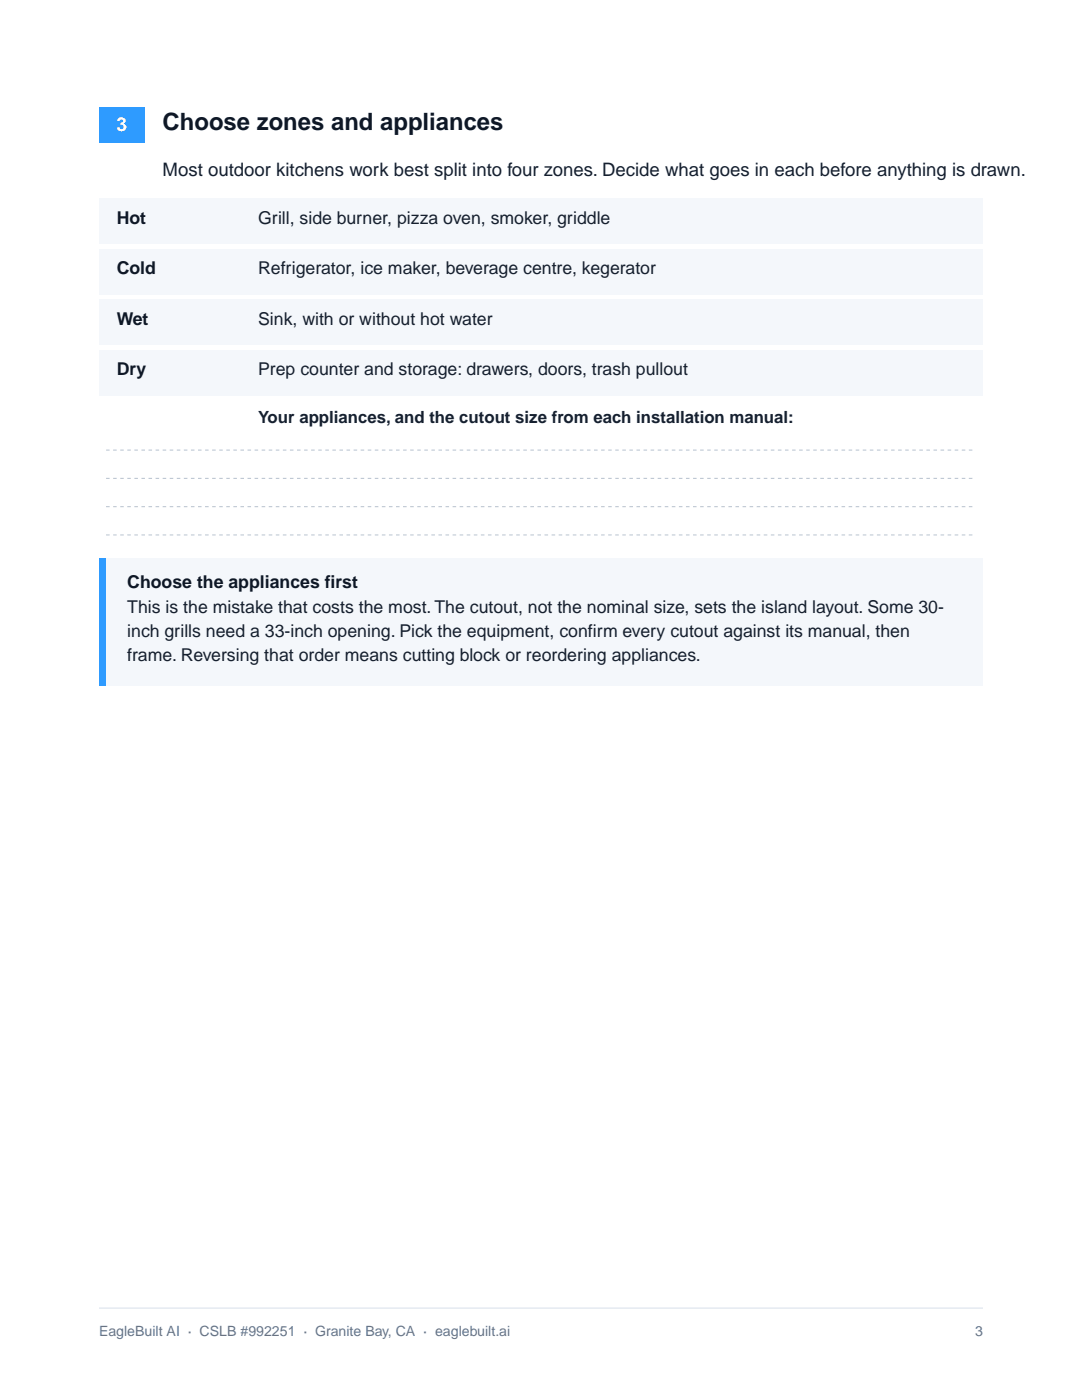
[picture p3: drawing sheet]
<svg xmlns="http://www.w3.org/2000/svg" width="216mm" height="279mm" viewBox="0 0 216 279" stroke-linecap="round" stroke-linejoin="round" font-family="sans-serif">
<defs><g id="words">
<text font-size="4.8" fill="#0f1826" x="32.5" y="25.9">Choose zones and appliances</text>
<text font-size="3.9" fill="#fff" x="23.3" y="26.1">3</text>
<text font-size="3.7" fill="#16202f" x="32.5" y="35.2">Most outdoor kitchens work best split into four zones. Decide what goes in each before anything is drawn.</text>
<g font-size="3.5" fill="#0f1826">
<text x="23.3" y="44.6">Hot</text>
<text x="23.3" y="54.7">Cold</text>
<text x="23.3" y="64.8">Wet</text>
<text x="23.3" y="74.9">Dry</text>
<text x="25.4" y="117.4">Choose the appliances first</text>
</g>
<g font-size="3.5" fill="#16202f">
<text x="51.5" y="44.6">Grill, side burner, pizza oven, smoker, griddle</text>
<text x="51.5" y="54.7">Refrigerator, ice maker, beverage centre, kegerator</text>
<text x="51.5" y="64.8">Sink, with or without hot water</text>
<text x="51.5" y="74.9">Prep counter and storage: drawers, doors, trash pullout</text>
<text x="25.4" y="122.3">This is the mistake that costs the most. The cutout, not the nominal size, sets the island layout. Some 30-</text>
<text x="25.4" y="127.1">inch grills need a 33-inch opening. Pick the equipment, confirm every cutout against its manual, then</text>
<text x="25.4" y="131.9">frame. Reversing that order means cutting block or reordering appliances.</text>
</g>
<text font-size="3.4" fill="#16202f" x="51.5" y="84.4">Your appliances, and the cutout size from each installation manual:</text>
<g font-size="2.8" fill="#5f7391">
<text x="19.8" y="266.6">EagleBuilt AI · CSLB #992251 · Granite Bay, CA · eaglebuilt.ai</text>
<text x="194.6" y="266.6">3</text>
</g>
</g></defs>
<path d="M19.8 261.1h176.3" fill="none" stroke="#d7dfea" stroke-width=".2"/>
<path d="M19.8 21.4h9.1v7h-9.1z" fill="#2e9bff"/>
<g fill="#f4f7fb">
<path d="M19.8 39.6h176.3v9.1h-176.3z"/>
<path d="M19.8 49.7h176.3v9h-176.3z"/>
<path d="M19.8 59.8h176.3v9h-176.3z"/>
<path d="M19.8 69.9h176.3v9h-176.3z"/>
</g>
<path d="M21.2 89.8h173.5M21.2 95.5h173.5M21.2 101.1h173.5M21.2 106.8h173.5" fill="none" stroke="#b9c5d4" stroke-width=".21" stroke-dasharray=".7 .7" stroke-linecap="butt"/>
<path d="M19.8 111.3h176.3v25.5h-176.3z" fill="#f4f7fb"/>
<path d="M19.8 111.3h1.2v25.5h-1.2z" fill="#2e9bff"/>
<use href="#words"/>
</svg>
